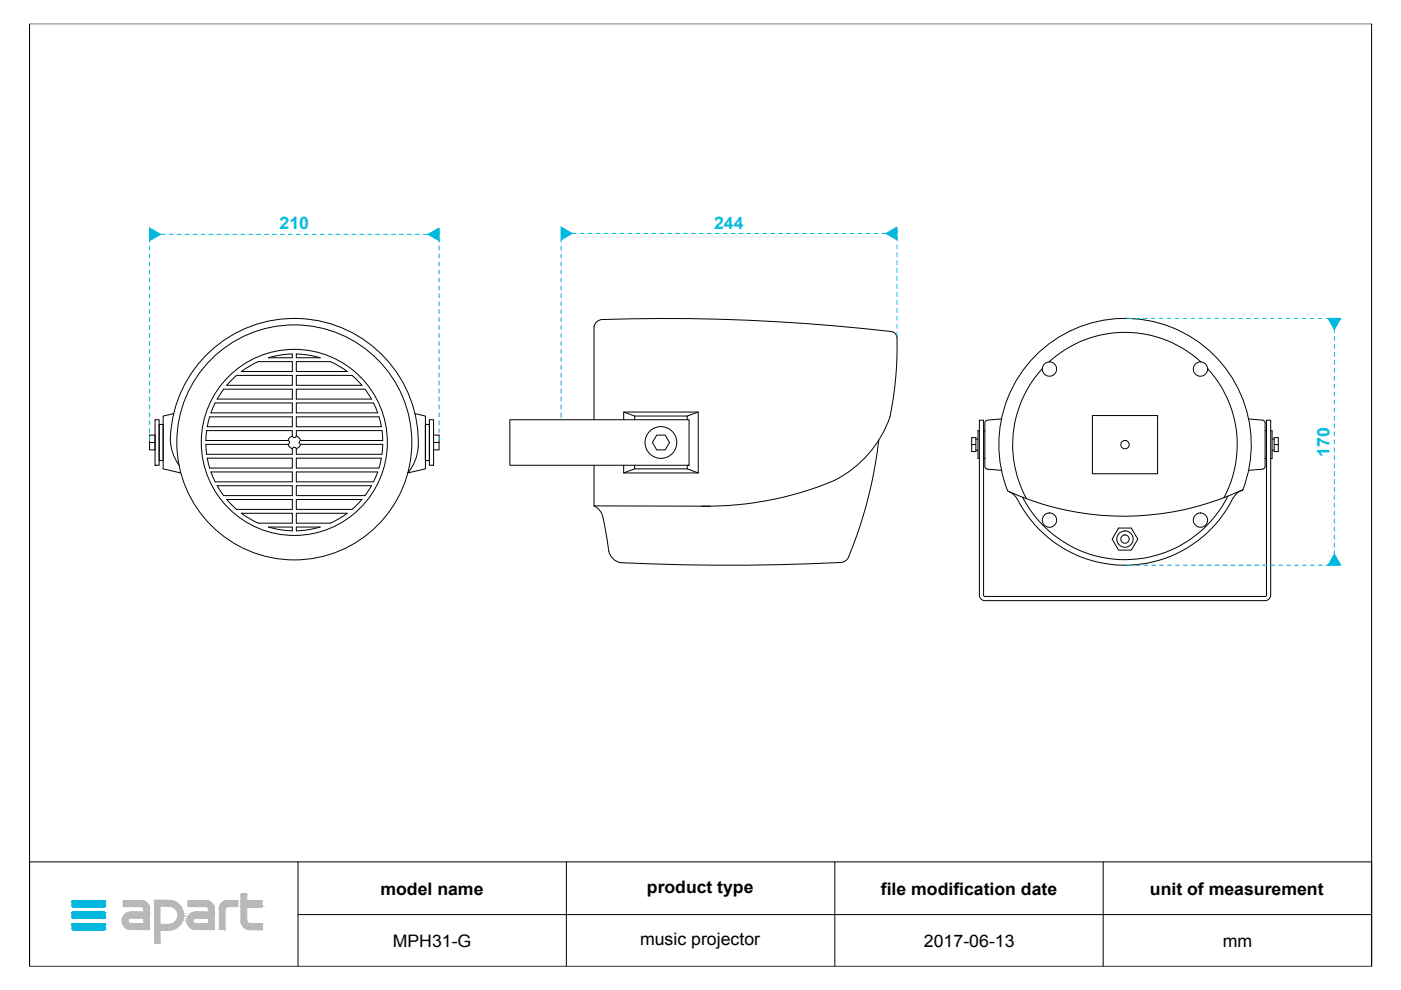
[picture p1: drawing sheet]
<svg xmlns="http://www.w3.org/2000/svg" width="297mm" height="210mm" viewBox="0 0 297 210" stroke-linecap="round" stroke-linejoin="round" font-family="sans-serif">
<defs><g id="words">
<g font-size="3.7" fill="#00c3e4">
<text x="59.3" y="48.7">210</text>
<text x="151.4" y="48.5">244</text>
<text x="281.9" y="96.9" transform="rotate(-90 281.9 96.9)">170</text>
</g>
<g font-size="3.7">
<text x="80.6" y="189.7">model name</text>
<text x="137.2" y="189.3">product type</text>
<text x="186.8" y="189.7">file modification date</text>
<text x="243.8" y="189.7">unit of measurement</text>
<text x="83.3" y="200.8">MPH31-G</text>
<text x="135.7" y="200.4">music projector</text>
<text x="195.9" y="200.8">2017-06-13</text>
<text x="259.3" y="200.8">mm</text>
</g>
</g></defs>
<g fill="none" stroke="#000" stroke-width=".21">
<path d="M6.3 5h284.5v199.9h-284.5zM51.2 78.8l1.9-1.3 1.6-.8h7.3v2.1zM56.9 75.9l2.9-.7 2.2-.1v.7zM62.8 75.1l2.9 .2 2.2 .6-5.1-.1zM62.8 79.6h11.9l2 2.1h-13.9zM62.8 76.7h7.3l2.1 1.1 1.4 1h-10.8zM125.9 69.3v19.7M125.9 69.3a1.84 1.84 0 0 1 1.9-1.6 415.3 415.3 0 0 1 61.2 2.6M189 70.3a1.27 1.27 0 0 1 1.2 1.3 74.6 74.6 0 0 1-1.5 16.8 23.7 23.7 0 0 1-15.4 14.9 71.1 71.1 0 0 1-24.6 4M221 78.2a23.9 23.9 0 0 0-3.3 27.6M222.4 76.7a23.8 23.8 0 0 1 32.2 0M256 78.2a23.8 23.8 0 0 1 3.5 27.3"/>
<path d="M31.7 92.3h1.2v3.1h-1.2zM31.7 93.8h1.2M32.9 89h.8v9.6h-.8zM33.7 90h.9v7.7h-.9zM36.1 93a9.6 9.6 0 0 0 1.8 5.6M36.8 87.7l-2.2 .5v11.2l3.7 .9M43.6 94.2h17.4M43.6 93.4h17.4M43.7 94.2l.1 2.1M43.8 91.3h18.2v1.2M43.8 91.3l-.1 2.1M44.5 88.4l-.6 2.1h18.1v-2.1h-17.6"/>
<path d="M44.5 99.2l-.6-2.1h18.1v2.1h-17.6M44.7 87.5h17.3v-2.1h-16.4l-.9 2.1M46 84.6h16v-2.1h-14.6l-1.4 2.1M49.1 80.6l1-1h11.9v2.1h-13.9zM61.1 93.4l.2 .2a.42 .42 0 0 1-.2 .6 1.4 1.4 0 0 0 .9 .9l.2-.2a.42 .42 0 0 1 .6 .2M62 95.1v1.2h-18.2M62.8 92.5l-.2 .2a.42 .42 0 0 1-.6-.2 1.4 1.4 0 0 0-.9 .9M63.7 94.2h17.5M63.7 94.2a1.4 1.4 0 0 1-.9 .9M63.7 93.4a.42 .42 0 0 0-.3 .4 .42 .42 0 0 0 .3 .4M78.8 84.6h-16v-2.1h14.6l1.4 2.1M80.1 87.5h-17.3v-2.1h16.4l.9 2.1"/>
<path d="M80.9 97.1l-.5 2.1h-17.6v-2.1h18.1M80.9 90.5l-.5-2.1h-17.6v2.1h18.1M81 91.3h-18.2v1.2M81 91.3l.2 2.1h-17.5a1.38 1.38 0 0 0-.9-.9M81.2 94.2l-.2 2.1h-18.2v-1.2M88 87.7l2.2 .5v11.2l-3.7 .9a10 10 0 0 0 2.2-7.5 26.3 26.3 0 0 0-26.4-25.3 26.3 26.3 0 0 0-26.2 25.5M90.2 90h.8v7.7h-.8zM91 89h.9v9.6h-.9zM91.9 92.3h1.2v3.1h-1.2M91.9 93.8h1.2M108.1 89h38v9.6h-38zM125.9 98.6v8.7"/>
<path d="M132.2 89v-1.6h15.8v12.9h-15.8v-1.7M132.2 87.4l2.4 .8M134.6 98.6v.8h11.1v-.8M134.6 89v-.8h11.1v.8M134.6 99.4l-2.4 .9M139.2 92.3h1.8l.9 1.5-.9 1.6h-1.8l-.9-1.6zM145.7 99.4l2.3 .9M148 87.4l-2.3 .8M186.3 93.3a92.7 92.7 0 0 1-6.4 24.8M206 94.3h.9M206 92.8h.9v2.9h-.9zM206.9 95.5h.5"/>
<path d="M206.9 93.1h.5M207.6 89.1h.9v37.1l.3 .3 59.6-.1 .1-.2v-37.1h.9v37.1l-.2 .6-.4 .4-.6 .1h-59.7a1.18 1.18 0 0 1-.9-1.1zM207.6 91.3h-.2v5.9h.2M208.5 91.3h.3M208.5 97.2h.3M212.3 88.8l-2.9 .3-.4 .2-.2 .4 .1 9.4 .5 .4 2.9 .2M231.6 88.1h13.8v12.3h-13.8zM264.7 88.8l3 .3 .4 .2 .1 .4v9.4l-.5 .4-3 .2M268.2 91.3h.3M268.2 97.2h.3M269.4 91.3h.3v5.9h-.3M269.7 95.5h.5"/>
<path d="M269.7 93.1h.5M270.2 94.3h.8M270.2 92.8h.8v2.9h-.8zM44.7 100.1l.9 2 16.4 .1v-2.1h-17.3M46 103l1.4 2.1h14.6v-2.1h-16M50.1 108l-2-2.1h13.9v2.1h-11.9M54.7 110.9l-2.1-1.1-1.4-1h10.8v2.1h-7.3M56.9 111.7h5.1v.8l-2.2-.1zM62.8 111.7h5.1l-2.9 .7-2.2 .1zM62.8 103h16l-1.4 2.1h-14.6zM62.8 100.1h17.3l-.9 2-16.4 .1zM70.1 110.9l2.1-1.1 1.4-1h-10.8v2.1h7.3"/>
<path d="M74.7 108l2-2.1h-13.9v2.1h11.9M125.9 107.3h24.7M125.9 107.3a3.3 3.3 0 0 1 2 2.5l.8 4.7a5 5 0 0 0 1.3 4l.4 .3 1.2 .5a459 459 0 0 0 47.1-.1 1.93 1.93 0 0 0 1.2-1.1M214 104.3a4.4 4.4 0 0 1 2.3 2.7 25.6 25.6 0 0 0 45.1-1.4M237.2 112h2.7l1.3 2.3-1.3 2.3h-2.7l-1.4-2.3zM260.3 105.2a24.4 24.4 0 0 1-21.7 13.5 24.4 24.4 0 0 1-21.8-13.3M263.1 104a3.2 3.2 0 0 0-1.6 1.6M263.5 103.8a59.1 59.1 0 0 1-49.9 .3 26.8 26.8 0 0 1 24.9-36.6 26.8 26.8 0 0 1 24.9 36.6M6.3 182.7h284.5v22.2h-284.5zM63.2 193.9h227.6M63.2 182.7v22.2M120.1 182.7v22.2"/>
<path d="M177 182.7v22.2M233.9 182.7v22.2"/>
<circle cx="222.5" cy="78.2" r="1.53"/>
<circle cx="254.5" cy="78.2" r="1.52"/>
<circle cx="62.4" cy="93.8" r="24.9"/>
<circle cx="62.4" cy="93.8" r="19.7"/>
<circle cx="140.1" cy="93.8" r="3.4"/>
<circle cx="238.5" cy="94.3" r=".89"/>
<circle cx="222.5" cy="110.3" r="1.52"/>
<circle cx="238.5" cy="114.3" r=".89"/>
<circle cx="238.5" cy="114.3" r="1.73"/>
<circle cx="254.5" cy="110.3" r="1.51"/>
</g>
<g fill="#00b8de" stroke="#00b8de" stroke-width=".21">
<path d="M15.5 191h6.6z"/>
<path d="M15.4 191h6.8z"/>
<path d="M15.5 191h6.7z"/>
<path d="M15.3 191h6.9z"/>
<path d="M15.3 191l7 .1z"/>
<path d="M15.3 191.1h7z"/>
<path d="M15.3 191.1l7.1 .1z"/>
<path d="M15.2 191.2h7.2z"/>
<path d="M15.2 191.2l7.2 .8h-7.2z"/>
<path d="M15.2 191.2h7.2v.8z"/>
<path d="M15.2 192h7.2z"/>
<path d="M15.2 192l7.1 .1z"/>
<path d="M15.3 192.1h7z"/>
<path d="M15.3 192.1l7 .1z"/>
<path d="M15.3 192.2h6.9z"/>
<path d="M15.3 192.2h7z"/>
<path d="M15.4 192.2l6.8 .1z"/>
<path d="M15.4 192.2h6.8z"/>
<path d="M15.4 192.3h6.7z"/>
<path d="M15.4 192.3h6.8z"/>
<path d="M15.5 192.3h6.6z"/>
<path d="M15.5 193.4h6.6z"/>
<path d="M15.4 193.4h6.8z"/>
<path d="M15.5 193.4h6.7z"/>
<path d="M15.3 193.5h6.9z"/>
<path d="M15.4 193.4l6.8 .1z"/>
<path d="M15.3 193.5h7z"/>
<path d="M15.3 193.5l7 .1z"/>
<path d="M15.3 193.6h7.1z"/>
<path d="M15.2 193.6l7.2 .1z"/>
<path d="M15.2 193.7l7.2 .7h-7.2z"/>
<path d="M15.2 193.7h7.2v.7z"/>
<path d="M15.2 194.4l7.2 .1z"/>
<path d="M15.2 194.5h7.1z"/>
<path d="M15.2 194.5h7.2z"/>
<path d="M15.3 194.5l7 .1z"/>
<path d="M15.3 194.5h7z"/>
<path d="M15.3 194.6h7z"/>
<path d="M15.3 194.6h6.9z"/>
<path d="M15.3 194.6l6.9 .1z"/>
<path d="M15.4 194.7h6.8z"/>
<path d="M15.4 194.7h6.7z"/>
<path d="M15.5 194.7h6.6z"/>
<path d="M15.5 195.8h6.6z"/>
<path d="M15.4 195.8h6.8z"/>
<path d="M15.5 195.8h6.7z"/>
<path d="M15.3 195.9h6.9z"/>
<path d="M15.4 195.8l6.8 .1z"/>
<path d="M15.3 195.9h7z"/>
<path d="M15.3 195.9l7 .1z"/>
<path d="M15.3 196h7.1z"/>
<path d="M15.2 196l7.2 .1z"/>
<path d="M15.2 196.1l7.2 .7h-7.2z"/>
<path d="M15.2 196.1h7.2v.7z"/>
<path d="M15.2 196.8l7.2 .1z"/>
<path d="M15.2 196.9h7.1z"/>
<path d="M15.2 196.9h7.2z"/>
<path d="M15.3 196.9l7 .1z"/>
<path d="M15.3 196.9h7z"/>
<path d="M15.3 197h7z"/>
<path d="M15.3 197l6.9 .1z"/>
<path d="M15.3 197.1h6.9z"/>
<path d="M15.4 197.1h6.8z"/>
<path d="M15.4 197.1h6.7z"/>
<path d="M15.5 197.1h6.6z"/>
<path d="M31.7 48.3l2.4 1.4-2.4 1.3z"/>
<path d="M90.7 49.7l2.4-1.4v2.7z"/>
<path d="M119 48.1l2.3 1.4-2.3 1.4z"/>
<path d="M187.8 49.5l2.4-1.4v2.8z"/>
<path d="M282.9 117.5l1.4 2.3h-2.7z"/>
<path d="M281.6 67.5h2.7l-1.4 2.4z"/>
</g>
<g fill="#b8b8b8" stroke="#b8b8b8" stroke-width=".21">
<path d="M51.2 189.6h1z"/>
<path d="M51.2 189.6h1.1z"/>
<path d="M51.1 189.6h1.2z"/>
<path d="M51.1 189.6l1.2 .1z"/>
<path d="M51.1 189.7h1.2z"/>
<path d="M32.9 190.9h3z"/>
<path d="M32.9 190.9h3.1z"/>
<path d="M32.8 190.9h3.2z"/>
<path d="M32.8 190.9l3.4 .1z"/>
<path d="M48.2 191h2.1z"/>
<path d="M40 191h3.7z"/>
<path d="M26.2 191h3.8z"/>
<path d="M51.1 189.7l1.2 1.3h-1.2z"/>
<path d="M51.1 189.7h1.2v1.3z"/>
<path d="M51.1 191h4.4z"/>
<path d="M39.9 191h3.9z"/>
<path d="M40 191h3.8z"/>
<path d="M32.8 191h3.5z"/>
<path d="M48.1 191h2.2z"/>
<path d="M26.2 191h3.9z"/>
<path d="M48 191h2.4z"/>
<path d="M48.1 191h2.3z"/>
<path d="M39.9 191h4z"/>
<path d="M26.2 191h4z"/>
<path d="M32.8 191h3.6z"/>
<path d="M47.9 191h2.5z"/>
<path d="M39.9 191h4.1z"/>
<path d="M26.2 191h4.1z"/>
<path d="M32.8 191h3.7z"/>
<path d="M39.9 191h4.2z"/>
<path d="M32.7 191h3.9z"/>
<path d="M47.8 191h2.6z"/>
<path d="M26.1 191h4.3z"/>
<path d="M51.1 191h4.5z"/>
<path d="M47.7 191h2.7z"/>
<path d="M39.9 191h4.3z"/>
<path d="M26.1 191h4.4z"/>
<path d="M47.7 191.1h2.7z"/>
<path d="M47.7 191l2.7 .1z"/>
<path d="M39.9 191l4.4 .1z"/>
<path d="M26.1 191l4.4 .1z"/>
<path d="M51.1 191l4.5 .1z"/>
<path d="M47.6 191.1h2.8z"/>
<path d="M39.9 191.1h4.4z"/>
<path d="M26.1 191.1h4.5z"/>
<path d="M32.7 191l4.2 .1z"/>
<path d="M47.3 191.3l.3-.2 2.8 .2z"/>
<path d="M47.6 191.1h2.8v.2z"/>
<path d="M39.9 191.1l4.7 .2h-4.7z"/>
<path d="M39.9 191.1h4.4l.3 .2z"/>
<path d="M26.1 191.1l4.8 .2h-4.8z"/>
<path d="M26.1 191.1h4.5l.3 .2z"/>
<path d="M32.7 191.1l4.7 .2h-4.7z"/>
<path d="M32.7 191.1h4.2l.5 .2z"/>
<path d="M47 191.5l.3-.2 3.1 .2z"/>
<path d="M47.3 191.3h3.1v.2z"/>
<path d="M39.9 191.3l5 .2h-5z"/>
<path d="M39.9 191.3h4.7l.3 .2z"/>
<path d="M26.1 191.3l5.1 .2h-5.1z"/>
<path d="M26.1 191.3h4.8l.3 .2z"/>
<path d="M32.7 191.3l5.1 .3h-5.1z"/>
<path d="M32.7 191.3h4.7l.4 .3z"/>
<path d="M47 191.5l3.4 .2h-3.6z"/>
<path d="M47 191.5h3.4v.2z"/>
<path d="M39.9 191.5l5.2 .2h-5.2z"/>
<path d="M39.9 191.5h5l.2 .2z"/>
<path d="M26.1 191.5l5.3 .2h-5.3z"/>
<path d="M26.1 191.5h5.1l.2 .2z"/>
<path d="M32.7 191.6l5.4 .4h-5.4z"/>
<path d="M32.7 191.6h5.1l.3 .4z"/>
<path d="M46.8 191.7l3.6 .3h-3.7z"/>
<path d="M46.8 191.7h3.6v.3z"/>
<path d="M39.9 191.7l5.4 .3h-5.4z"/>
<path d="M39.9 191.7h5.2l.2 .3z"/>
<path d="M26.1 191.7l5.4 .3h-5.4z"/>
<path d="M26.1 191.7h5.3l.1 .3z"/>
<path d="M46.7 192l3.7 .1z"/>
<path d="M39.9 192l5.4 .1z"/>
<path d="M26.1 192l5.5 .1z"/>
<path d="M46.6 192.1h3.8z"/>
<path d="M26.1 192.1h5.5z"/>
<path d="M39.9 192.1h5.4z"/>
<path d="M32.7 192l5.5 .1h-5.5z"/>
<path d="M32.7 192h5.4l.1 .1z"/>
<path d="M51.1 191.1l4.5 1h-4.5z"/>
<path d="M51.1 191.1h4.5v1z"/>
<path d="M51.1 192.1h4.5z"/>
<path d="M39.9 192.1l5.4 .1z"/>
<path d="M46.6 192.1l3.8 .1z"/>
<path d="M26.1 192.1l5.5 .1z"/>
<path d="M51.1 192.1l4.5 .1z"/>
<path d="M39.9 192.2h5.4z"/>
<path d="M35.9 192.1l2.4 .1z"/>
<path d="M46.6 192.2h3.8z"/>
<path d="M26.2 192.2h5.4z"/>
<path d="M51.1 192.2h4.4z"/>
<path d="M51.1 192.2h4.5z"/>
<path d="M46.6 192.2h3.7z"/>
<path d="M40 192.2h5.3z"/>
<path d="M46.6 192.2h1.5z"/>
<path d="M46.6 192.2h1.6z"/>
<path d="M43.7 192.2h1.6z"/>
<path d="M30 192.2h1.6z"/>
<path d="M51.1 192.2h4.3z"/>
<path d="M46.6 192.2l1.4 .1z"/>
<path d="M43.8 192.2l1.6 .1z"/>
<path d="M30.1 192.2l1.5 .1z"/>
<path d="M36.3 192.2l2.1 .1h-1.8z"/>
<path d="M36.3 192.2h2l.1 .1z"/>
<path d="M46.6 192.3h1.3z"/>
<path d="M46.6 192.3h1.4z"/>
<path d="M43.9 192.3h1.5z"/>
<path d="M30.2 192.3h1.4z"/>
<path d="M46.5 192.3l1.4 .1z"/>
<path d="M46.5 192.3h1.4z"/>
<path d="M44 192.3l1.4 .1z"/>
<path d="M30.3 192.3l1.3 .1z"/>
<path d="M36.6 192.3l1.8 .1z"/>
<path d="M46.5 192.4h1.4z"/>
<path d="M44 192.4h1.4z"/>
<path d="M30.3 192.4h1.4z"/>
<path d="M36.7 192.4l1.8 .1h-1.6z"/>
<path d="M36.7 192.4h1.7l.1 .1z"/>
<path d="M46.5 192.4l1.3 .1z"/>
<path d="M44.1 192.4l1.3 .1z"/>
<path d="M30.3 192.4l1.4 .1z"/>
<path d="M46.5 192.5l1.3 .1z"/>
<path d="M46.5 192.5h1.3z"/>
<path d="M44.1 192.5l1.3 .1z"/>
<path d="M30.4 192.5l1.3 .1z"/>
<path d="M46.5 192.6l1.2 .1h-1.2z"/>
<path d="M46.5 192.6h1.3z"/>
<path d="M44.2 192.6l1.2 .1z"/>
<path d="M30.4 192.6l1.3 .1z"/>
<path d="M46.5 192.7h1.2z"/>
<path d="M44.2 192.7h1.2z"/>
<path d="M30.5 192.7h1.2z"/>
<path d="M36.9 192.5l1.7 .2h-1.4z"/>
<path d="M36.9 192.5h1.6l.1 .2z"/>
<path d="M37.2 192.7l1.5 .1z"/>
<path d="M37.3 192.8l1.4 .2h-1.3z"/>
<path d="M37.3 192.8h1.4v.2z"/>
<path d="M37.4 193l1.4 .3h-1.2z"/>
<path d="M37.4 193h1.3l.1 .3z"/>
<path d="M37.6 193.3h1.2z"/>
<path d="M44.2 192.7l1.2 .7h-1.2z"/>
<path d="M44.2 192.7h1.2v.7z"/>
<path d="M30.5 192.7l1.2 .7h-1.2z"/>
<path d="M30.5 192.7h1.2v.7z"/>
<path d="M41 193.5h4.4z"/>
<path d="M41.3 193.4l4.1 .1z"/>
<path d="M27.2 193.5h4.5z"/>
<path d="M27.6 193.4l4.1 .1z"/>
<path d="M40.7 193.6h4.7z"/>
<path d="M41 193.5l4.4 .1z"/>
<path d="M26.9 193.6h4.8z"/>
<path d="M27.2 193.5l4.5 .1z"/>
<path d="M37.6 193.3l1.3 .4h-1.2z"/>
<path d="M37.6 193.3h1.2l.1 .4z"/>
<path d="M40.4 193.7l.3-.1 4.7 .1z"/>
<path d="M40.7 193.6h4.7v.1z"/>
<path d="M26.6 193.7l.3-.1 4.8 .1z"/>
<path d="M26.9 193.6h4.8v.1z"/>
<path d="M37.7 193.7l1.2 .1z"/>
<path d="M40.1 194l.3-.3 5 .3z"/>
<path d="M40.4 193.7h5v.3z"/>
<path d="M26.4 194l.2-.3 5.1 .3z"/>
<path d="M26.6 193.7h5.1v.3z"/>
<path d="M37.7 193.8l1.2 .2h-1.2z"/>
<path d="M37.7 193.8h1.2v.2z"/>
<path d="M40.1 194l5.3 .3h-5.5z"/>
<path d="M40.1 194h5.3v.3z"/>
<path d="M26.4 194l5.3 .3h-5.5z"/>
<path d="M26.4 194h5.3v.3z"/>
<path d="M37.7 194l1.2 .3h-1.2z"/>
<path d="M37.7 194h1.2v.3z"/>
<path d="M37.7 194.3l1.2 .1h-1.2z"/>
<path d="M37.7 194.3h1.2z"/>
<path d="M39.9 194.3l5.5 .3h-5.6z"/>
<path d="M39.9 194.3h5.5v.3z"/>
<path d="M26.2 194.3l5.5 .3h-5.7z"/>
<path d="M26.2 194.3h5.5v.3z"/>
<path d="M39.8 194.6h5.6z"/>
<path d="M26 194.6h5.7z"/>
<path d="M39.7 194.6l1.6 .1z"/>
<path d="M39.7 194.6h1.7z"/>
<path d="M26 194.6l1.5 .1z"/>
<path d="M26 194.6h1.6z"/>
<path d="M39.7 194.7h1.5z"/>
<path d="M39.7 194.7h1.6z"/>
<path d="M26 194.7h1.4z"/>
<path d="M26 194.7h1.5z"/>
<path d="M37.7 194.4l1.1 .4h-1.2z"/>
<path d="M37.7 194.4h1.2l-.1 .4z"/>
<path d="M39.7 194.7l1.4 .1z"/>
<path d="M26 194.7l1.3 .1z"/>
<path d="M37.6 194.8h1.2z"/>
<path d="M39.7 194.8l1.3 .1z"/>
<path d="M39.7 194.8h1.4z"/>
<path d="M26 194.8l1.2 .1z"/>
<path d="M26 194.8h1.3z"/>
<path d="M39.6 194.9h1.4z"/>
<path d="M25.9 194.9h1.3z"/>
<path d="M39.6 194.9l1.3 .1z"/>
<path d="M25.9 194.9l1.3 .1z"/>
<path d="M39.6 195l1.3 .1h-1.3z"/>
<path d="M39.6 195h1.3z"/>
<path d="M25.9 195l1.2 .1z"/>
<path d="M25.9 195h1.3z"/>
<path d="M37.6 194.8l1.1 .3h-1.3z"/>
<path d="M37.6 194.8h1.2l-.1 .3z"/>
<path d="M39.6 195.1l1.3 .1z"/>
<path d="M39.6 195.1h1.3z"/>
<path d="M25.9 195.1l1.2 .1h-1.2z"/>
<path d="M25.9 195.1h1.2z"/>
<path d="M39.6 195.2h1.3z"/>
<path d="M25.9 195.2h1.2z"/>
<path d="M51.1 192.2l1.2 3.1h-1.2z"/>
<path d="M51.1 192.2h1.2v3.1z"/>
<path d="M51.1 195.3h1.2z"/>
<path d="M37.4 195.1l1.3 .2h-1.4z"/>
<path d="M37.4 195.1h1.3v.2z"/>
<path d="M39.6 195.2l1.3 .1z"/>
<path d="M25.9 195.2l1.2 .1z"/>
<path d="M51.1 195.3l1.2 .1z"/>
<path d="M37.3 195.3l1.3 .1h-1.4z"/>
<path d="M37.3 195.3h1.4z"/>
<path d="M39.6 195.3l1.3 .1z"/>
<path d="M25.9 195.3l1.2 .1z"/>
<path d="M51.1 195.4l1.3 .1z"/>
<path d="M39.6 195.4l1.3 .1z"/>
<path d="M25.9 195.4l1.3 .1z"/>
<path d="M51.1 195.5h1.3z"/>
<path d="M39.6 195.5l1.4 .1z"/>
<path d="M25.9 195.5l1.3 .1z"/>
<path d="M39.6 195.6h1.4z"/>
<path d="M25.9 195.6h1.3z"/>
<path d="M36.9 195.6l.3-.2 1.3 .2z"/>
<path d="M37.2 195.4h1.4l-.1 .2z"/>
<path d="M51.1 195.5l1.4 .1z"/>
<path d="M51.1 195.6h1.4z"/>
<path d="M39.6 195.6l1.5 .1z"/>
<path d="M25.9 195.6l1.4 .1z"/>
<path d="M51.1 195.6l1.4 .1z"/>
<path d="M36.7 195.7h1.7z"/>
<path d="M36.9 195.6h1.6z"/>
<path d="M51.2 195.7h1.4z"/>
<path d="M39.7 195.7l1.5 .1z"/>
<path d="M26 195.7l1.4 .1z"/>
<path d="M51.2 195.7l1.5 .1z"/>
<path d="M39.7 195.8h1.6z"/>
<path d="M26 195.8h1.5z"/>
<path d="M36.6 195.8h1.8z"/>
<path d="M51.2 195.8h1.6z"/>
<path d="M51.2 195.8h1.7z"/>
<path d="M51.2 195.8h4.3z"/>
<path d="M44.2 194.6l1.2 1.2h-1.2z"/>
<path d="M44.2 194.6h1.2v1.2z"/>
<path d="M39.7 195.8h1.7z"/>
<path d="M30.5 194.6l1.2 1.2h-1.2z"/>
<path d="M30.5 194.6h1.2v1.2z"/>
<path d="M26 195.8h1.6z"/>
<path d="M51.2 195.8l4.4 .1z"/>
<path d="M51.2 195.9h4.4z"/>
<path d="M39.7 195.8l5.7 .1z"/>
<path d="M26 195.8l5.7 .1z"/>
<path d="M36.3 195.9l.3-.1 1.7 .1z"/>
<path d="M36.6 195.8h1.8l-.1 .1z"/>
<path d="M35.9 196h2.3z"/>
<path d="M36.3 195.9h2z"/>
<path d="M32.7 192.1l1.2 3.9h-1.2z"/>
<path d="M32.7 192.1h1.2v3.9z"/>
<path d="M32.7 196l5.4 .1h-5.4z"/>
<path d="M32.7 196h5.5l-.1 .1z"/>
<path d="M39.8 195.9l5.6 .3h-5.5z"/>
<path d="M39.8 195.9h5.6v.3z"/>
<path d="M26 195.9l5.7 .3h-5.5z"/>
<path d="M26 195.9h5.7v.3z"/>
<path d="M51.2 195.9l4.4 .4h-4.2z"/>
<path d="M51.2 195.9h4.4v.4z"/>
<path d="M32.7 196.1l5.1 .4h-5.1z"/>
<path d="M32.7 196.1h5.4l-.3 .4z"/>
<path d="M39.9 196.2l5.5 .3h-5.3z"/>
<path d="M39.9 196.2h5.5v.3z"/>
<path d="M26.2 196.2l5.5 .3h-5.3z"/>
<path d="M26.2 196.2h5.5v.3z"/>
<path d="M51.4 196.3l4.2 .2h-4z"/>
<path d="M51.4 196.3h4.2v.2z"/>
<path d="M40.1 196.5l5.3 .2h-5z"/>
<path d="M40.1 196.5h5.3v.2z"/>
<path d="M26.4 196.5l5.3 .2h-5.1z"/>
<path d="M26.4 196.5h5.3v.2z"/>
<path d="M32.7 196.5l4.7 .3h-4.7z"/>
<path d="M32.7 196.5h5.1l-.4 .3z"/>
<path d="M51.6 196.5l4 .3h-3.7z"/>
<path d="M51.6 196.5h4v.3z"/>
<path d="M40.4 196.7l5 .2h-4.7z"/>
<path d="M40.4 196.7h5v.2z"/>
<path d="M26.6 196.7l5.1 .2h-4.8z"/>
<path d="M26.6 196.7h5.1v.2z"/>
<path d="M51.9 196.8l3.7 .1h-3.4z"/>
<path d="M51.9 196.8h3.7v.1z"/>
<path d="M46.5 192.7l1.2 4.3h-1.2z"/>
<path d="M46.5 192.7h1.2v4.3z"/>
<path d="M40.7 196.9l4.7 .1z"/>
<path d="M26.9 196.9l4.8 .1z"/>
<path d="M52.2 196.9l3.4 .1z"/>
<path d="M32.7 196.8l4.2 .2h-4.2z"/>
<path d="M32.7 196.8h4.7l-.5 .2z"/>
<path d="M46.5 197h1.2z"/>
<path d="M40.8 197h4.6z"/>
<path d="M27.1 197h4.6z"/>
<path d="M52.3 197h3.3z"/>
<path d="M40.9 197h4.5z"/>
<path d="M52.4 197h3.2z"/>
<path d="M27.2 197h4.5z"/>
<path d="M41 197h4.4z"/>
<path d="M52.5 197h3.1z"/>
<path d="M52.5 197l3.1 .1z"/>
<path d="M46.5 197l1.2 .1z"/>
<path d="M46.5 197.1h1.2z"/>
<path d="M41.1 197l4.3 .1z"/>
<path d="M41.1 197h4.3z"/>
<path d="M27.3 197l4.4 .1z"/>
<path d="M52.6 197.1h3z"/>
<path d="M41.2 197.1h4.2z"/>
<path d="M27.4 197.1h4.2z"/>
<path d="M27.4 197.1h4.3z"/>
<path d="M52.6 197.1h2.9z"/>
<path d="M46.5 197.1h1.1z"/>
<path d="M46.6 197.1h1z"/>
<path d="M27.5 197.1h4.1z"/>
<path d="M41.3 197.1h4z"/>
<path d="M41.3 197.1h4.1z"/>
<path d="M52.7 197.1h2.8z"/>
<path d="M27.6 197.1h4z"/>
<path d="M52.8 197.1h2.7z"/>
<path d="M52.9 197.1h2.6z"/>
<path d="M32.7 197l3.7 .1h-3.7z"/>
<path d="M32.7 197h4.2l-.5 .1z"/>
<path d="M32.7 197.1l3.2 .1z"/>
<path d="M32.7 197.1h3.7z"/>
<path d="M32.7 197.2l1.2 2.6h-1.2z"/>
<path d="M32.7 197.2h1.2v2.6z"/>
<path d="M32.7 199.8h1.2z"/>
<path d="M32.8 199.8h1.1z"/>
<path d="M32.8 199.8l1.1 .1z"/>
<path d="M32.8 199.9h1.1z"/>
<path d="M32.8 199.9h1z"/>
<path d="M32.9 199.9h.9z"/>
</g>
<g fill="none" stroke="#00b8de" stroke-width=".21">
<path d="M31.7 48.8v.9M31.7 50.5v.8M31.7 52.2v.8M31.7 53.9v.8M31.7 55.6v.8M31.7 57.2v.9M31.7 58.9v.9M34.1 49.7h1M35.9 49.7h.8M37.6 49.7h.8M39.3 49.7h.8M40.9 49.7h.9"/>
<path d="M42.6 49.7h.9M44.3 49.7h.9M46 49.7h.8M47.7 49.7h.8M49.4 49.7h.8M51 49.7h.9M52.7 49.7h.9M54.4 49.7h.8M56.1 49.7h.8M57.8 49.7h.8M59.5 49.7h.8M61.1 49.7h.9"/>
<path d="M62.8 49.7h.9M64.5 49.7h.8M66.2 49.7h.8M67.9 49.7h.8M69.6 49.7h.8M71.2 49.7h.9M72.9 49.7h.9M74.6 49.7h.8M76.3 49.7h.8M78 49.7h.8M79.7 49.7h.8M81.3 49.7h.9"/>
<path d="M83 49.7h.9M84.7 49.7h.8M86.4 49.7h.8M88.1 49.7h.8M89.7 49.7h1M93.1 48.8v.9M93.1 50.5v.8M93.1 52.2v.8M93.1 53.9v.8M93.1 55.6v.8M93.1 57.2v.9M93.1 58.9v.9"/>
<path d="M119 48.7v1M119 50.5v.9M119 52.2v.9M119 53.9v.8M119 55.6v.8M119 57.3v.8M119 58.9v.9M121.3 49.5h.9M123 49.5h.9M124.7 49.5h.8M126.4 49.5h.8M128.1 49.5h.8"/>
<path d="M129.8 49.5h.8M131.4 49.5h.9M133.1 49.5h.9M134.8 49.5h.8M136.5 49.5h.8M138.2 49.5h.8M139.9 49.5h.8M141.5 49.5h.9M143.2 49.5h.9M144.9 49.5h.8M146.6 49.5h.8M148.3 49.5h.8"/>
<path d="M149.9 49.5h.9M151.6 49.5h.9M153.3 49.5h.9M155 49.5h.8M156.7 49.5h.8M158.4 49.5h.8M160 49.5h.9M161.7 49.5h.9M163.4 49.5h.9M165.1 49.5h.8M166.8 49.5h.8M168.5 49.5h.8"/>
<path d="M170.1 49.5h.9M171.8 49.5h.9M173.5 49.5h.9M175.2 49.5h.8M176.9 49.5h.8M178.6 49.5h.8M180.2 49.5h.9M181.9 49.5h.9M183.6 49.5h.8M185.3 49.5h.8M187 49.5h.8M190.2 48.7v.7"/>
<path d="M190.2 50.2v.9M190.2 51.9v.9M190.2 53.6v.8M190.2 55.3v.8M190.2 56.9v.9M190.2 58.6v.9M31.7 60.6v.9M31.7 62.3v.8M31.7 64v.8M31.7 65.6v.9M31.7 67.3v.9M31.7 69v.9"/>
<path d="M31.7 70.7v.9M31.7 72.4v.8M31.7 74.1v.8M31.7 75.7v.9M31.7 77.4v.9M31.7 79.1v.9M93.1 60.6v.9M93.1 62.3v.8M93.1 64v.8M93.1 65.6v.9M93.1 67.3v.9M93.1 69v.9"/>
<path d="M93.1 70.7v.9M93.1 72.4v.8M93.1 74.1v.8M93.1 75.7v.9M93.1 77.4v.9M93.1 79.1v.9M119 60.6v.9M119 62.3v.8M119 64v.8M119 65.7v.8M119 67.4v.8M119 69v.9"/>
<path d="M119 70.7v.9M119 72.4v.8M119 74.1v.8M119 75.8v.8M119 77.5v.8M119 79.1v.9M190.2 60.3v.9M190.2 62v.9M190.2 63.7v.8M190.2 65.4v.8M190.2 67v.9M190.2 68.7v.9"/>
<path d="M190.2 70.4v.8M238.9 67.5h1M240.7 67.5h.9M242.4 67.5h.8M244.1 67.5h.8M245.8 67.5h.8M247.5 67.5h.8M249.2 67.5h.8M250.8 67.5h.9M252.5 67.5h.8M254.2 67.5h.8M255.9 67.5h.8"/>
<path d="M257.6 67.5h.8M259.3 67.5h.8M260.9 67.5h.9M262.6 67.5h.8M264.3 67.5h.8M266 67.5h.8M267.7 67.5h.8M269.3 67.5h.9M271 67.5h.9M272.7 67.5h.8M274.4 67.5h.8M276.1 67.5h.8"/>
<path d="M277.8 67.5h.8M279.4 67.5h.9M281.1 67.5h.9M282.8 67.5h1M282.9 69.9v.6M282.9 71.4v.8M282.9 73.1v.8M282.9 74.7v.9M282.9 76.4v.9M282.9 78.1v.9M282.9 79.8v.8M31.7 80.8v.8"/>
<path d="M31.7 82.5v.8M31.7 84.2v.8M31.7 85.8v.9M31.7 87.5v.9M31.7 89.2v.9M31.7 90.9v.8M31.7 92.6v.8M93.1 80.8v.8M93.1 82.5v.8M93.1 84.2v.8M93.1 85.8v.9M93.1 87.5v.9"/>
<path d="M93.1 89.2v.9M93.1 90.9v.8M93.1 92.6v.8M119 80.8v.8M119 82.5v.8M119 84.2v.8M119 85.9v.8M119 87.6v1M282.9 81.5v.8M282.9 83.2v.8M282.9 84.8v.9M282.9 86.5v.9"/>
<path d="M282.9 88.2v.9M282.9 89.9v.8M282.9 91.6v.8M282.9 93.2v.9M282.9 94.9v.9M282.9 96.6v.9M282.9 98.3v.9M282.9 100v.8M239.1 119.8h.8M240.8 119.8h.8M242.5 119.8h.8M244.2 119.8h.8"/>
<path d="M245.9 119.8h.8M247.5 119.8h.9M249.2 119.8h.9M250.9 119.8h.8M252.6 119.8h.8M254.3 119.8h.8M255.9 119.8h.9M257.6 119.8h.9M259.3 119.8h.9M261 119.8h.8M262.7 119.8h.8M264.4 119.8h.8"/>
<path d="M266 119.8h.9M267.7 119.8h.9M269.4 119.8h.9M271.1 119.8h.8M272.8 119.8h.8M274.4 119.8h.9M276.1 119.8h.9M277.8 119.8h.9M279.5 119.8h.9M281.2 119.8h.8M282.9 119.8h.9M282.9 101.7v.8"/>
<path d="M282.9 103.3v.9M282.9 105v.9M282.9 106.7v.9M282.9 108.4v.9M282.9 110.1v.8M282.9 111.8v.8M282.9 113.4v.9M282.9 115.1v.9M282.9 116.8v.7"/>
</g>
<use href="#words"/>
</svg>
